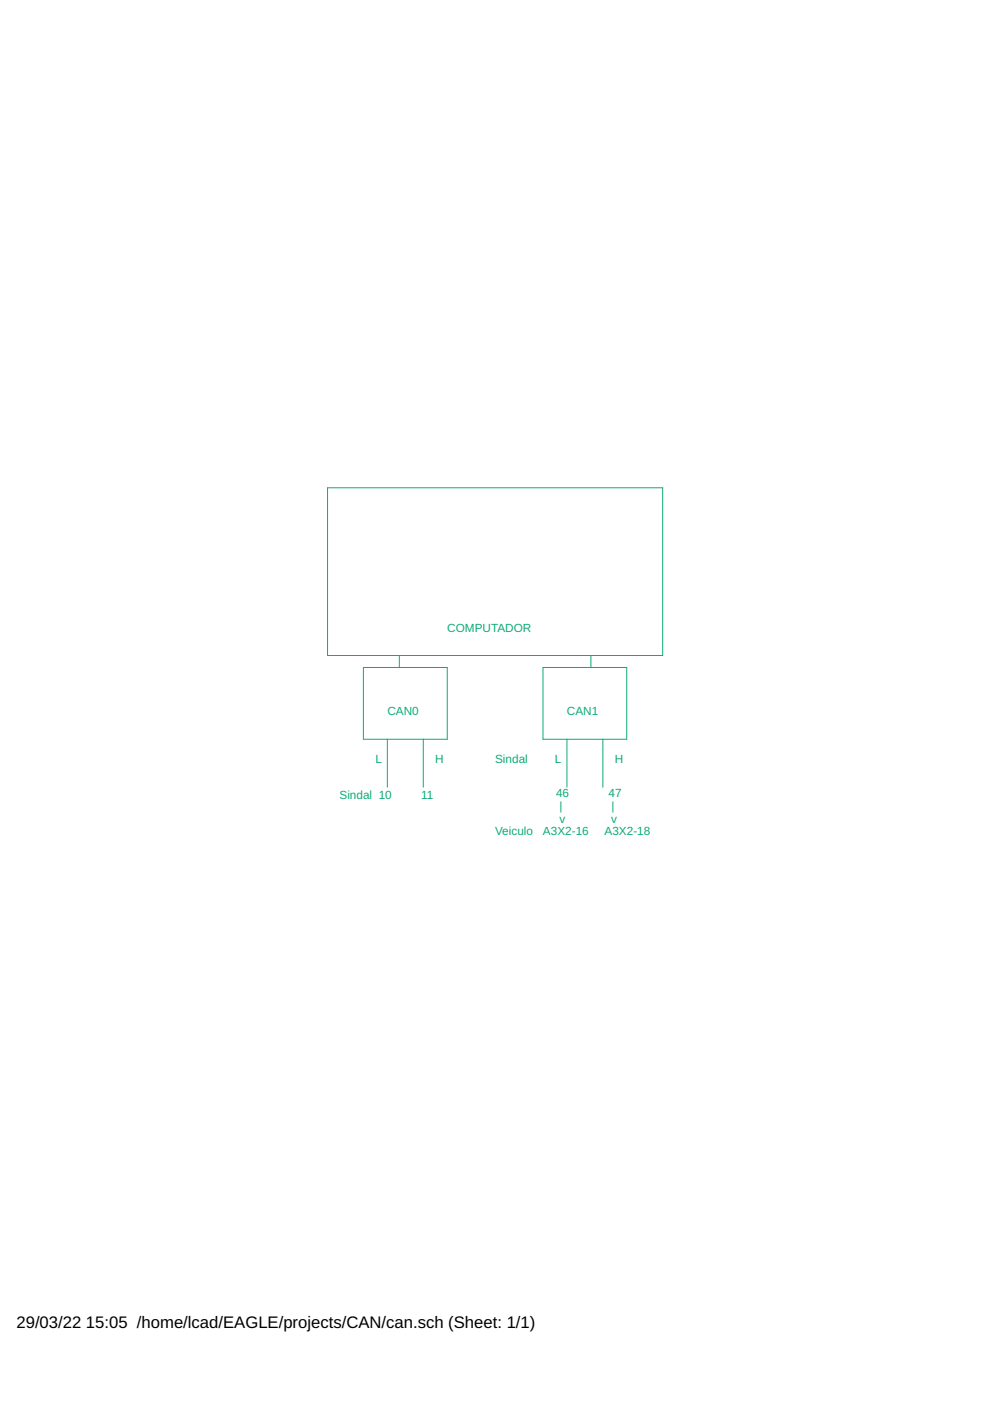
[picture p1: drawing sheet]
<svg xmlns="http://www.w3.org/2000/svg" width="210mm" height="297mm" viewBox="0 0 210 297" stroke-linecap="round" stroke-linejoin="round" font-family="sans-serif">
<defs><g id="words">
<g font-size="3.5">
<text x="3.5" y="281.5">29/03/22</text>
<text x="18.2" y="281.5">15:05 /home/lcad/EAGLE/projects/CAN/can.sch (Sheet: 1/1)</text>
</g>
<g font-size="2.5" fill="#0dab76">
<text x="94.8" y="133.9">COMPUTADOR</text>
<text x="82.1" y="151.7">CAN0</text>
<text x="120.2" y="151.7">CAN1</text>
<text x="79.6" y="161.8">L</text>
<text x="92.3" y="161.8">H</text>
<text x="105" y="161.8">Sindal</text>
<text x="117.7" y="161.8">L</text>
<text x="130.4" y="161.8">H</text>
<text x="72" y="169.4">Sindal 10</text>
<text x="89.3" y="169.4">11</text>
<text x="117.9" y="169.1">46</text>
<text x="118.6" y="171.7">|</text>
<text x="129" y="169.1">47</text>
<text x="129.7" y="171.7">|</text>
<text x="105" y="177.1">Veiculo</text>
<text x="115.1" y="177.1">A3X2-16</text>
<text x="118.6" y="174.4">v</text>
<text x="128.2" y="177.1">A3X2-18</text>
<text x="129.6" y="174.4">v</text>
</g>
</g></defs>
<path d="M69.4 103.4h71.1v35.6h-71.1zM84.7 139v2.5M125.3 139v2.5M77 141.5h17.8v15.2h-17.8zM82.1 156.7v10.2M89.7 156.7v10.2M115.1 141.5h17.8v15.2h-17.8zM120.2 156.7v10.2M127.8 156.7v10.2" fill="none" stroke="#0dab76" stroke-width=".21"/>
<use href="#words"/>
</svg>
